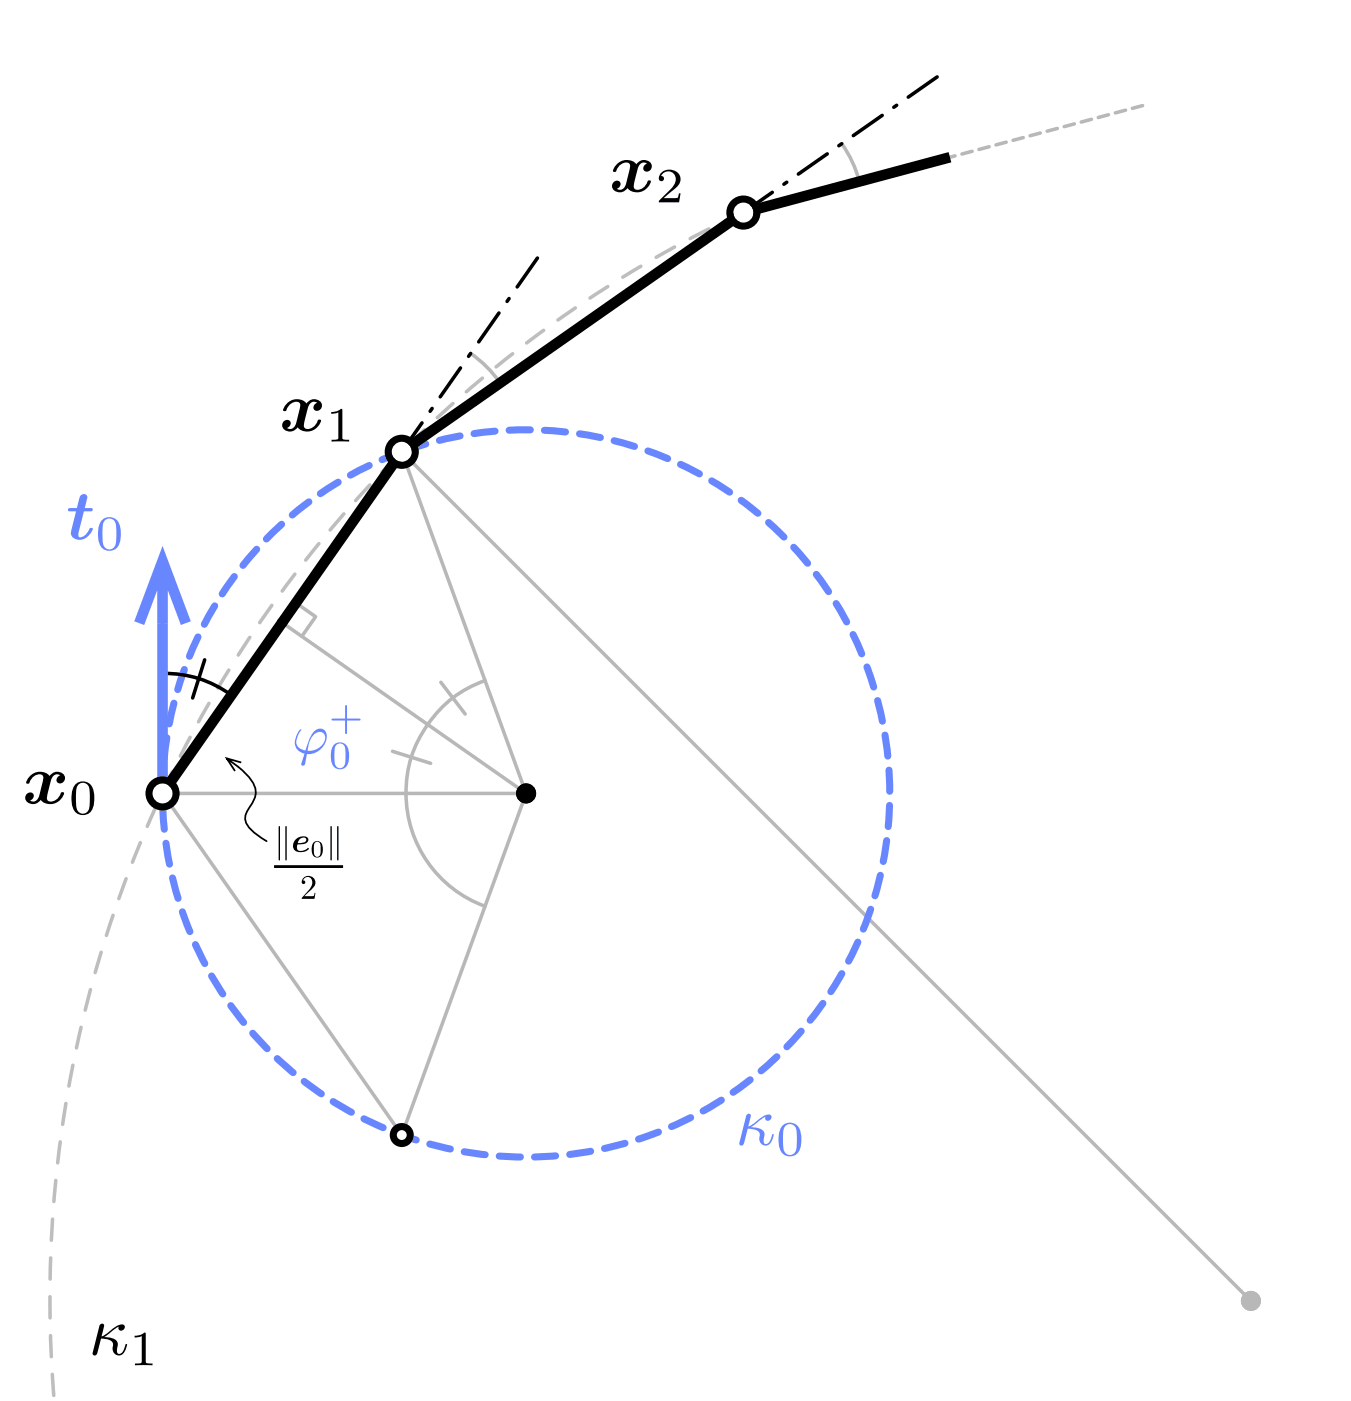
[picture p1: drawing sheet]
<svg xmlns="http://www.w3.org/2000/svg" width="68mm" height="70mm" viewBox="0 0 68 70" stroke-linecap="round" stroke-linejoin="round" font-family="sans-serif">
<path d="M23.5 17.7l1 .8 .5 .6M42.1 7.2l.4 .7 .4 1.2M8.1 39.6h18.2l-6.2 17.1zM14.1 31.1l12.2 8.5M14.8 30.1l1 .7-.7 1M19.6 37.5l1.9 .6M22 34.1l1.2 1.6M24.2 34a6 6 0 0 0-3.9 5.6 6 6 0 0 0 3.9 5.7M26.3 39.6l-6.2-17 42.4 42.4" fill="none" stroke="#b8b8b8" stroke-width=".18"/>
<path d="M37.2 10.6a60 60 0 0 0-34.5 59.4" fill="none" stroke="#bebebe" stroke-width=".18" stroke-dasharray="1.1 .9"/>
<circle cx="26.3" cy="39.6" r="18.2" fill="none" stroke="#6887ff" stroke-width=".35" stroke-dasharray="1.1 .7"/>
<path d="M8.1 33.6a5.6 5.6 0 0 1 3.5 1.1M10.2 33l-.6 1.9" fill="none" stroke="#000" stroke-width=".18"/>
<path d="M37.1 10.6l9.9-6.9M8.1 33.6v-6M20.1 22.6l6.9-9.9" fill="none" stroke="#000" stroke-width=".18" stroke-dasharray="1.8 .7 .2 .7"/>
<path d="M47.2 7.9l10.1-2.7" fill="none" stroke="#b8b8b8" stroke-width=".18" stroke-dasharray=".5 .4"/>
<path d="M47.2 7.9l-10.1 2.7-17 12-12 17" fill="none" stroke="#000" stroke-width=".53"/>
<path d="M7 31.1l1.1-3.1 1.2 3.1M8.1 28v11.6" fill="none" stroke="#6887ff" stroke-width=".53"/>
<g fill="#b8b8b8">
<path d="M62 65a.5 .5 0 0 1 1 0 .5 .5 0 0 1-1 0zM62.4 65a.15 .15 0 0 0 .2 0 .15 .15 0 0 0-.2 0z"/>
<circle cx="62.5" cy="65" r=".5"/>
</g>
<g fill="#000">
<path d="M25.8 39.6a.5 .5 0 0 1 1 0 .5 .5 0 0 1-1 0zM26.1 39.6a.15 .15 0 0 0 .3 0 .15 .15 0 0 0-.3 0z"/>
<circle cx="26.3" cy="39.6" r=".5"/>
</g>
<circle cx="8.1" cy="39.6" r=".5" fill="#fff"/>
<path d="M7.3 39.6a.85 .85 0 0 1 1.7 0 .85 .85 0 0 1-1.7 0zM7.6 39.6a.5 .5 0 0 0 1 0 .5 .5 0 0 0-1 0z" fill="#000"/>
<circle cx="20.1" cy="22.6" r=".5" fill="#fff"/>
<path d="M19.2 22.6a.85 .85 0 0 1 1.7 0 .85 .85 0 0 1-1.7 0zM19.6 22.6a.5 .5 0 0 0 1 0 .5 .5 0 0 0-1 0z" fill="#000"/>
<circle cx="37.1" cy="10.6" r=".5" fill="#fff"/>
<path d="M36.3 10.6a.85 .85 0 0 1 1.7 0 .85 .85 0 0 1-1.7 0zM36.6 10.6a.5 .5 0 0 0 1 0 .5 .5 0 0 0-1 0z" fill="#000"/>
<circle cx="20.1" cy="56.7" r=".6" fill="#fff"/>
<g fill="#000">
<path d="M30.8 8.2a.66 .66 0 0 1 1 0 .37 .37 0 0 1 .5-.2 .37 .37 0 0 1 .1 .5h-.2l-.1-.1 .2-.2a.26 .26 0 0 0-.4 .1l-.2 1v.1l.2 .1a.82 .82 0 0 0 .5-.5h.1a.65 .65 0 0 1-.5 .6 .65 .65 0 0 1-.6-.2 .37 .37 0 0 1-.6 .2 .37 .37 0 0 1-.1-.5h.3v.1l-.2 .2a.26 .26 0 0 0 .4-.1l.3-1-.1-.1-.1-.1a.82 .82 0 0 0-.6 .5l-.1-.1zM33 8.7a.55 .55 0 0 1 .9-.1 .55 .55 0 0 1-.2 .9l-.5 .4h.7v-.2h.1l-.1 .4h-1v-.1a1.67 1.67 0 0 0 .9-1 .38 .38 0 0 0-.3-.4 .38 .38 0 0 0-.5 .2l.2 .1-.2 .2-.1-.2zM1.5 38.8a.66 .66 0 0 1 1 0 .37 .37 0 0 1 .5-.2 .37 .37 0 0 1 .1 .5h-.2l-.1-.1 .2-.3a.26 .26 0 0 0-.4 .1l-.3 1.1 .1 .1 .1 .1a.82 .82 0 0 0 .6-.5h.1a.65 .65 0 0 1-.5 .5 .65 .65 0 0 1-.7-.1 .37 .37 0 0 1-.5 .2 .37 .37 0 0 1-.1-.6h.2l.1 .2-.2 .2a.26 .26 0 0 0 .4-.1l.3-1-.1-.2h-.1a.82 .82 0 0 0-.6 .5l-.1-.1zM14.3 20.2a.66 .66 0 0 1 1 0 .37 .37 0 0 1 .5-.3 .37 .37 0 0 1 .2 .6h-.3v-.1l.1-.3a.26 .26 0 0 0-.3 .1l-.3 1.1v.1h.2a.82 .82 0 0 0 .6-.4 .65 .65 0 0 1-.4 .5 .65 .65 0 0 1-.7-.2 .37 .37 0 0 1-.5 .3 .37 .37 0 0 1-.2-.6h.3v.1l-.2 .3a.26 .26 0 0 0 .4-.1l.3-1.1v-.1h-.2a.82 .82 0 0 0-.6 .4h-.1zM16.5 20.6l.6-.2v1.5l.3 .1v.1h-.8v-.1l.3-.1v-1.3l-.4 .1z"/>
<path d="M3.8 39.2a1.24 1.24 0 0 0 0 1.4l.3 .1a.79 .79 0 0 0 .6-1.1 .58 .58 0 0 0-.6-.6zM3.9 39.2l.2-.1a.54 .54 0 0 1 .4 .8v.1a.39 .39 0 0 1-.1 .5 .39 .39 0 0 1-.5 0 2.01 2.01 0 0 1 0-1.3z"/>
<path d="M19.5 56.7a.6 .6 0 0 1 1.2 0 .6 .6 0 0 1-1.2 0zM19.8 56.7a.25 .25 0 0 0 .5 0 .25 .25 0 0 0-.5 0z"/>
</g>
<g fill="#6887ff">
<path d="M37.4 55.7h.1l-.1 .6 .4-.3a.51 .51 0 0 1 .8-.2l-.2 .2h-.1l-.1-.2-.7 .5a.55 .55 0 0 1 .7 .4v.3l.1 .2 .1-.1 .2-.4h.1a.48 .48 0 0 1-.6 .5l-.1-.1-.1-.6-.5-.1-.3 .8h-.1z"/>
<path d="M39.1 56.2a1.24 1.24 0 0 0 0 1.5l.4 .1a.79 .79 0 0 0 .5-1.1 .58 .58 0 0 0-.5-.6zM39.2 56.3l.3-.1a.54 .54 0 0 1 .3 .7v.2a.39 .39 0 0 1-.1 .5 .39 .39 0 0 1-.5 0 2.01 2.01 0 0 1 0-1.3z"/>
</g>
<path d="M5 66.2h.2l-.1 .6 .4-.3a.51 .51 0 0 1 .7-.2l-.2 .2-.1-.1v-.1l-.7 .5a.55 .55 0 0 1 .7 .4l-.1 .3 .2 .1h.1l.2-.4h.1a.48 .48 0 0 1-.6 .5l-.1-.1-.1-.6-.6-.1-.2 .8h-.1zM6.7 66.7l.6-.1v1.4v.1h.3v.1h-.9v-.1h.4v-.1v-1.2h-.4z" fill="#000"/>
<g fill="#6887ff">
<path d="M17.2 35.3h.1v.6l.7 .1h-.7v.7l-.1-.7h-.6l.6-.1z"/>
<path d="M15 36.4a.68 .68 0 0 0-.3 .7 .68 .68 0 0 0 .5 .6l-.1 .5v.1l.1-.1 .1-.5a.84 .84 0 0 0 .9-1.2l-.2-.1a1.22 1.22 0 0 0-.7 1.1l-.3-.1a.64 .64 0 0 1 .1-.9zM15.7 36.7l.3-.1 .2 .1a.74 .74 0 0 1-.8 .8l.1-.6z"/>
<path d="M16.7 37.2l-.1 .2-.1 .4a.49 .49 0 0 0 .5 .6 .49 .49 0 0 0 .4-.6 .5 .5 0 0 0-.1-.6 .5 .5 0 0 0-.6 0zM16.8 37.2l.2-.1a.44 .44 0 0 1 .3 .6 .41 .41 0 0 1-.5 .6l-.1-.1v-.5v-.4z"/>
</g>
<g fill="#000">
<path d="M15.2 43.8a.35 .35 0 0 1 .5 .1 .35 .35 0 0 1-.1 .5l-.4 .4h.5l.1-.2-.1 .3h-.6v-.1a.88 .88 0 0 0 .5-.8l-.2-.2-.2 .1-.1 .1 .2 .1-.2 .1v-.3z"/>
<path d="M13.9 41.3l.1 1.7v-1.7zM14.3 41.3v1.7v-1.7z"/>
<path d="M14.7 42l-.1 .3a.4 .4 0 0 0 .4 .3 .4 .4 0 0 0 .4-.2l-.2 .1h-.3v-.3a.3 .3 0 0 0 .4-.1 .3 .3 0 0 0 0-.3l-.4 .1zM15 41.9l.2-.1 .1 .2-.1 .1h-.3z"/>
<path d="M15.7 42.1l-.1 .2a.35 .35 0 0 0 .1 .4 .35 .35 0 0 0 .3 .1l.1-.4a.32 .32 0 0 0-.2-.4zM15.8 42.1h.1a.51 .51 0 0 1 0 .7l-.2-.2z"/>
<path d="M16.5 41.3v1.7l.1-1.7zM16.8 41.3l.1 1.7v-1.7z"/>
</g>
<path d="M13.7 43.3h3.4" fill="none" stroke="#000" stroke-width=".14"/>
<g fill="#6887ff">
<path d="M4 24.8l.1-.1h.2l.1 .2-.2 .5h.4v.1h-.4l-.3 1.1v.2h.3l.3-.4h.1a.57 .57 0 0 1-.4 .5 .57 .57 0 0 1-.7-.3l.3-1.1h-.4v-.1h.4z"/>
<path d="M5.1 25.9a1.24 1.24 0 0 0 0 1.5l.4 .1a.79 .79 0 0 0 .5-1.1 .58 .58 0 0 0-.5-.6zM5.2 26l.3-.1a.54 .54 0 0 1 .3 .8v.1a.39 .39 0 0 1-.1 .5 .39 .39 0 0 1-.5 0 2.01 2.01 0 0 1 0-1.3z"/>
</g>
<path d="M11.3 37.9l1.2 1a1.01 1.01 0 0 1 0 1.4l-.3 .6 .1 .3 .4 .4 .6 .4M12.1 38.1l-.8-.2 .4 .6" fill="none" stroke="#000" stroke-width=".09"/>
</svg>
